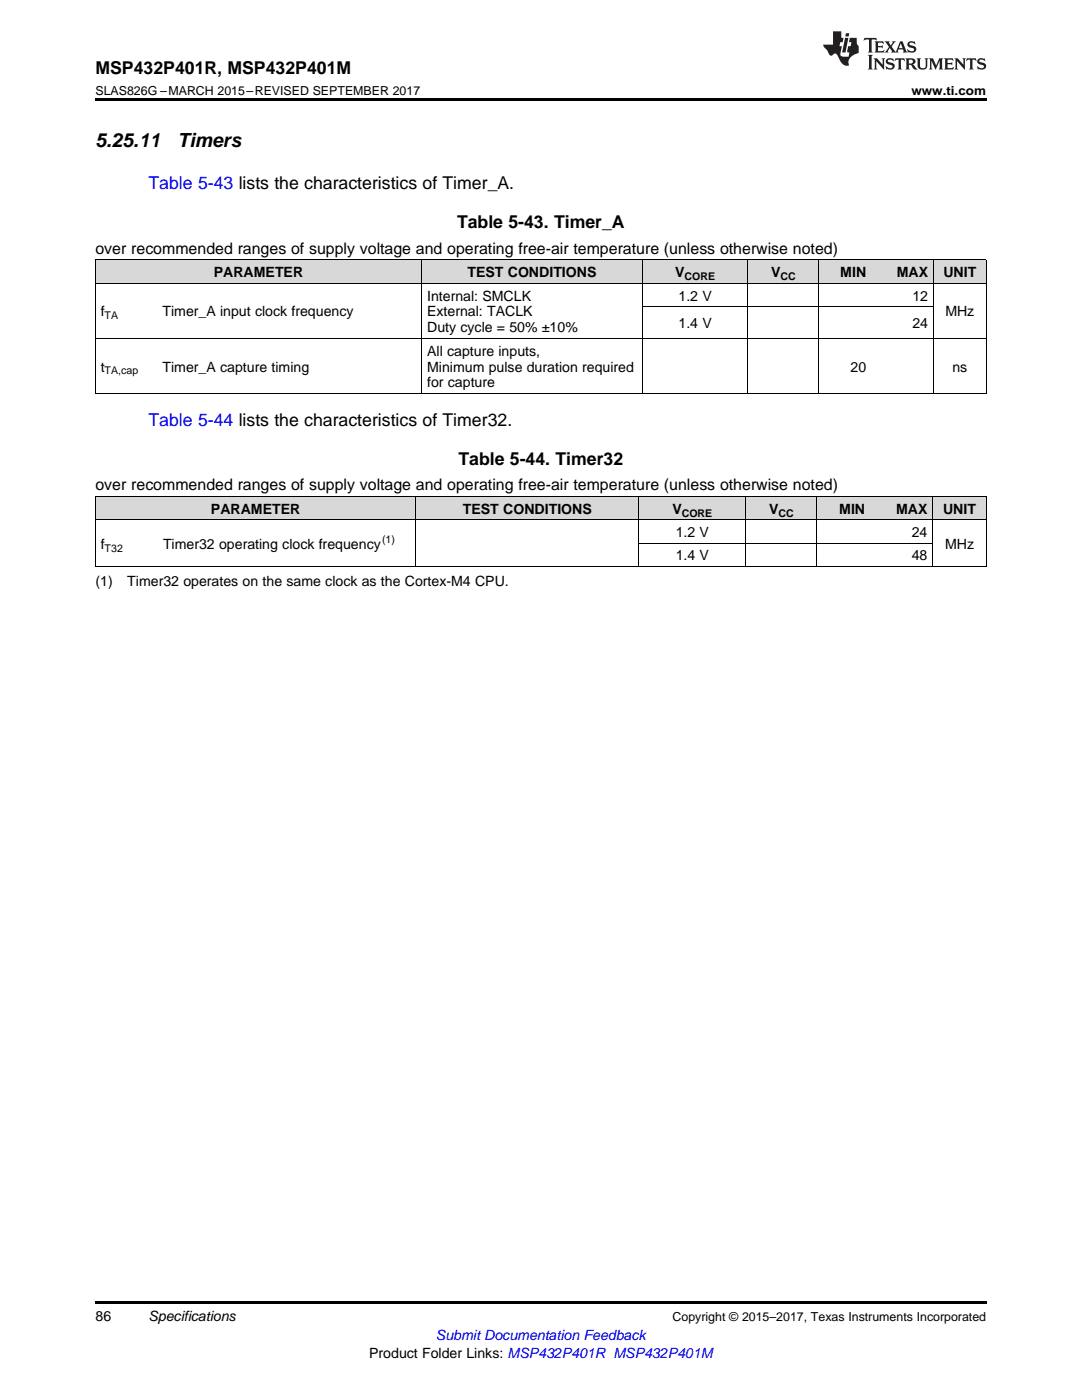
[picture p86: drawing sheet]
<svg xmlns="http://www.w3.org/2000/svg" width="216mm" height="279mm" viewBox="0 0 216 279" stroke-linecap="round" stroke-linejoin="round" font-family="sans-serif">
<defs><g id="words">
<g font-size="3.9">
<text x="19" y="29.3">5.25.11</text>
<text x="35.4" y="29.3">Timers</text>
</g>
<g font-size="3.5">
<text x="19" y="14.8">MSP432P401R, MSP432P401M</text>
<text x="91.2" y="45.5">Table 5-43. Timer_A</text>
<text x="91.5" y="92.7">Table 5-44. Timer32</text>
</g>
<g font-size="3.5" fill="#00f">
<text x="29.6" y="37.7">Table 5-43 lists the characteristics of Timer_A.</text>
<text x="29.6" y="84.9">Table 5-44 lists the characteristics of Timer32.</text>
</g>
<g font-size="3.2">
<text x="19" y="50.7">over recommended ranges of supply voltage and operating free-air temperature (unless otherwise noted)</text>
<text x="19" y="97.9">over recommended ranges of supply voltage and operating free-air temperature (unless otherwise noted)</text>
</g>
<g font-size="2.8">
<text x="42.7" y="55.3">PARAMETER</text>
<text x="85.2" y="60">Internal: SMCLK</text>
<text x="93.3" y="55.3">TEST CONDITIONS</text>
<text x="134.7" y="55.3">V</text>
<text x="135.4" y="60">1.2 V</text>
<text x="153.8" y="55.3">V</text>
<text x="167.7" y="55.3">MIN</text>
<text x="178.9" y="55.3">MAX</text>
<text x="182.1" y="60">12</text>
<text x="188.2" y="55.3">UNIT</text>
<text x="20.1" y="63.1">f</text>
<text x="32.4" y="63.1">Timer_A input clock frequency</text>
<text x="85.2" y="63.1">External: TACLK</text>
<text x="135.4" y="65.5">1.4 V</text>
<text x="182.1" y="65.5">24</text>
<text x="188.6" y="63.1">MHz</text>
<text x="85.2" y="66.3">Duty cycle = 50% ±10%</text>
<text x="85.2" y="71">All capture inputs,</text>
<text x="20.1" y="74.2">t</text>
<text x="32.4" y="74.2">Timer_A capture timing</text>
<text x="85.2" y="74.2">Minimum pulse duration required</text>
<text x="85.2" y="77.3">for capture</text>
<text x="169.7" y="74.2">20</text>
<text x="190" y="74.2">ns</text>
<text x="42.1" y="102.5">PARAMETER</text>
<text x="92.4" y="102.5">TEST CONDITIONS</text>
<text x="134.2" y="102.5">V</text>
<text x="134.8" y="107.2">1.2 V</text>
<text x="153.5" y="102.5">V</text>
<text x="167.5" y="102.5">MIN</text>
<text x="178.8" y="102.5">MAX</text>
<text x="181.9" y="107.2">24</text>
<text x="188.2" y="102.5">UNIT</text>
<text x="20.1" y="109.5">f</text>
<text x="32.5" y="109.5">Timer32 operating clock frequency</text>
<text x="134.8" y="111.8">1.4 V</text>
<text x="181.9" y="111.8">48</text>
<text x="188.6" y="109.5">MHz</text>
<text x="19" y="117">(1)</text>
<text x="25.4" y="117">Timer32 operates on the same clock as the Cortex-M4 CPU.</text>
<text x="19" y="263.6">86</text>
<text x="29.6" y="263.6">Specifications</text>
<text x="73.7" y="270.9">Product Folder Links: MSP432P401R MSP432P401M</text>
</g>
<text font-size="2.8" fill="#00f" x="87" y="267.4">Submit Documentation Feedback</text>
<g font-size="2.5">
<text x="19" y="19">SLAS826G –MARCH 2015–REVISED SEPTEMBER 2017</text>
<text x="181.9" y="19">www.ti.com</text>
<text x="134.2" y="263.6">Copyright © 2015–2017, Texas Instruments Incorporated</text>
</g>
<g font-size="2.1">
<text x="136.6" y="55.9">CORE</text>
<text x="155.7" y="55.9">CC</text>
<text x="20.9" y="63.7">TA</text>
<text x="20.9" y="74.7">TA,cap</text>
<text x="136" y="103.1">CORE</text>
<text x="155.3" y="103.1">CC</text>
<text x="20.9" y="110.1">T32</text>
<text x="76.2" y="108.4">(1)</text>
</g>
</g></defs>
<g fill="#d8d8d8">
<path d="M19 99.1h12.5v4.7h-12.5z"/>
<path d="M31.5 99.1h51.5v4.7h-51.5z"/>
<path d="M83 99.1h44.5v4.7h-44.5z"/>
<path d="M127.5 99.1h21.3v4.7h-21.3z"/>
<path d="M148.8 99.1h14.3v4.7h-14.3z"/>
<path d="M163.1 99.1h10.6v4.7h-10.6z"/>
<path d="M173.7 99.1h12.5v4.7h-12.5z"/>
<path d="M186.2 99.1h10.6v4.7h-10.6z"/>
<path d="M19 51.9h12.4v4.7h-12.4z"/>
<path d="M31.4 51.9h52.8v4.7h-52.8z"/>
<path d="M84.2 51.9h44v4.7h-44z"/>
<path d="M128.2 51.9h21.1v4.7h-21.1z"/>
<path d="M149.3 51.9h14.1v4.7h-14.1z"/>
<path d="M163.4 51.9h10.6v4.7h-10.6z"/>
<path d="M174 51.9h12.3v4.7h-12.3z"/>
<path d="M186.3 51.9h10.5v4.7h-10.5z"/>
</g>
<path d="M19 19.5h177.8v.5h-177.8zM19 259.7h177.8v.5h-177.8z" fill="#000"/>
<g fill="none" stroke="#000" stroke-width=".2">
<path d="M19 56.5h177.8M19 51.9h177.8M19.1 51.9v26.7M84.1 51.9v26.7M128.1 51.9v26.7M149.2 51.9v26.7M163.3 51.9v26.7M186.2 51.9v26.7M196.8 51.9v26.7M19 78.5h177.8M19 67.5h177.8M128.2 61.2h58.1"/>
<path d="M19 99.1h177.8M19.1 99.1v14M83 99.1v14M127.4 99.1v14M148.8 99.1v14M163 99.1v14M186.1 99.1v14M196.8 99.1v14M19 113h177.8M19 103.7h177.8M127.5 108.4h58.6"/>
</g>
<g fill="#231f20">
<path d="M172.5 7.6l-.1 .5 .4-.2h.6v.1v2.1l-.2 .4h.9l-.2-.4v-2.1l.1-.1h.5l.5 .2-.2-.5zM174.5 8.3l.2 .3v1.5l-.2 .4h1.8l.2-.6a1.04 1.04 0 0 1-1.3 .2v-.7h.6l.3 .2v-.6l-.3 .2h-.6v-.6l.8-.1 .4 .3-.2-.5zM176.5 8.3l.9 1.1-.9 1.1h.8l-.2-.2 .4-.7 .5 .7-.2 .2h1.5l-.2-.2 .2-.4h.9l.1 .4-.2 .2h1l-.3-.3-.7-1.9h-.5l-.9 2-.8-1 .9-1h-.8l.1 .3-.4 .5-.3-.6 .1-.2zM179.7 8.6l.4 1h-.7zM181.3 8.4a.63 .63 0 0 0-.2 .7 .63 .63 0 0 0 .6 .4l.6 .2 .1 .2a.75 .75 0 0 1-.7 .4 .75 .75 0 0 1-.6-.5l.1 .7 .1-.1a1.11 1.11 0 0 0 1.5-.6 1.13 1.13 0 0 0-1.2-.8l-.1-.4a1.04 1.04 0 0 1 1.2 .2l-.2-.5-.2 .1-.4-.2zM173.2 10.9l.2 .4v2.2l-.2 .4h1l-.3-.4v-2.2l.3-.4zM174.3 11.6l.3 .4v1.5l-.3 .4h.8l-.2-.4v-1.3l1.5 1.7v-1.9l.2-.4h-.7l.2 .4v.9l-1.1-1.3zM177 11.8a.62 .62 0 0 0-.2 .7 .62 .62 0 0 0 .6 .4l.6 .1 .1 .3a.76 .76 0 0 1-.7 .3 .76 .76 0 0 1-.7-.4l.2 .7 .1-.1a1.11 1.11 0 0 0 1.5-.6 1.13 1.13 0 0 0-1.2-.8l-.1-.4a1.04 1.04 0 0 1 1.2 .2l-.2-.6-.2 .1-.5-.1zM178.7 11.6l-.2 .6a.61 .61 0 0 1 .8-.3v1.6l-.2 .4h.9l-.2-.4v-1.6a.63 .63 0 0 1 .7 .3l-.1-.6zM180.6 11.6l.3 .4v1.5l-.3 .4h1l-.2-.2-.1-.8 .6 .2a.76 .76 0 0 0 1.2 .7l-1-1a.58 .58 0 0 0 .6-.5 .58 .58 0 0 0-.5-.6zM181.4 11.9h.1a.45 .45 0 0 1 .5 .1 .45 .45 0 0 1 .1 .5l-.8 .2zM182.9 11.6l.2 .2a2.17 2.17 0 0 0 .3 1.9 .99 .99 0 0 0 1.6-.6v-1.1l.2-.4h-.7l.2 .2a1.92 1.92 0 0 1-.2 1.8 .6 .6 0 0 1-.9-.5v-1.1l.2-.4zM185.4 11.6l.2 .4v1.5l-.2 .4h.7l-.2-.4v-1.4l.8 1.8 .8-1.8v1.4l-.2 .4h.9l-.2-.4v-1.5l.2-.4h-.8l-.6 1.5-.6-1.5zM188.4 11.6l.2 .4v1.5l-.2 .4h1.8l.1-.6a1.04 1.04 0 0 1-1.2 .1v-.6h.5l.4 .2v-.6l-.4 .2h-.5v-.7h.8l.3 .3-.1-.6zM190.5 11.6l.2 .4v1.5l-.2 .4h.7l-.2-.4v-1.3l1.5 1.7v-1.9l.2-.4h-.7l.2 .4v.9l-1.1-1.3zM192.9 11.6l-.1 .6a.61 .61 0 0 1 .7-.3l.1 1.6-.3 .4h1l-.3-.4 .1-1.6a.63 .63 0 0 1 .7 .3l-.1-.6zM195.2 11.8a.62 .62 0 0 0-.2 .7 .62 .62 0 0 0 .6 .4l.6 .1 .1 .3a.76 .76 0 0 1-.7 .3 .76 .76 0 0 1-.6-.4l.1 .7 .1-.1a1.11 1.11 0 0 0 1.6-.6 1.13 1.13 0 0 0-1.3-.8l-.1-.4a1.04 1.04 0 0 1 1.2 .2l-.1-.6-.2 .1-.5-.1z"/>
<path d="M166.2 6.3v2.6h-1.9v.4l.8 .9a.91 .91 0 0 0 1 .8 .56 .56 0 0 1 .5-.3 .56 .56 0 0 1 .5 .3l.4 .8a1.53 1.53 0 0 0 1.9 1.2 1.54 1.54 0 0 1 1-2.1l.9-.3v-1.4a1.52 1.52 0 0 1-.4-1.6h-1.3l-.2 .8h.5l-.2 .8h-.5l-.1 1v.2l.4 .1-.2 .8a1.93 1.93 0 0 1-1.6-.3l.3-1.8h-.5l.2-.8h.4l.2-.8h-.4v-1.3zM168.6 7.6l-.6 2.9h.7l.6-2.9zM168.8 6.6l-.1 .7h.6l.2-.7z"/>
</g>
<use href="#words"/>
</svg>
